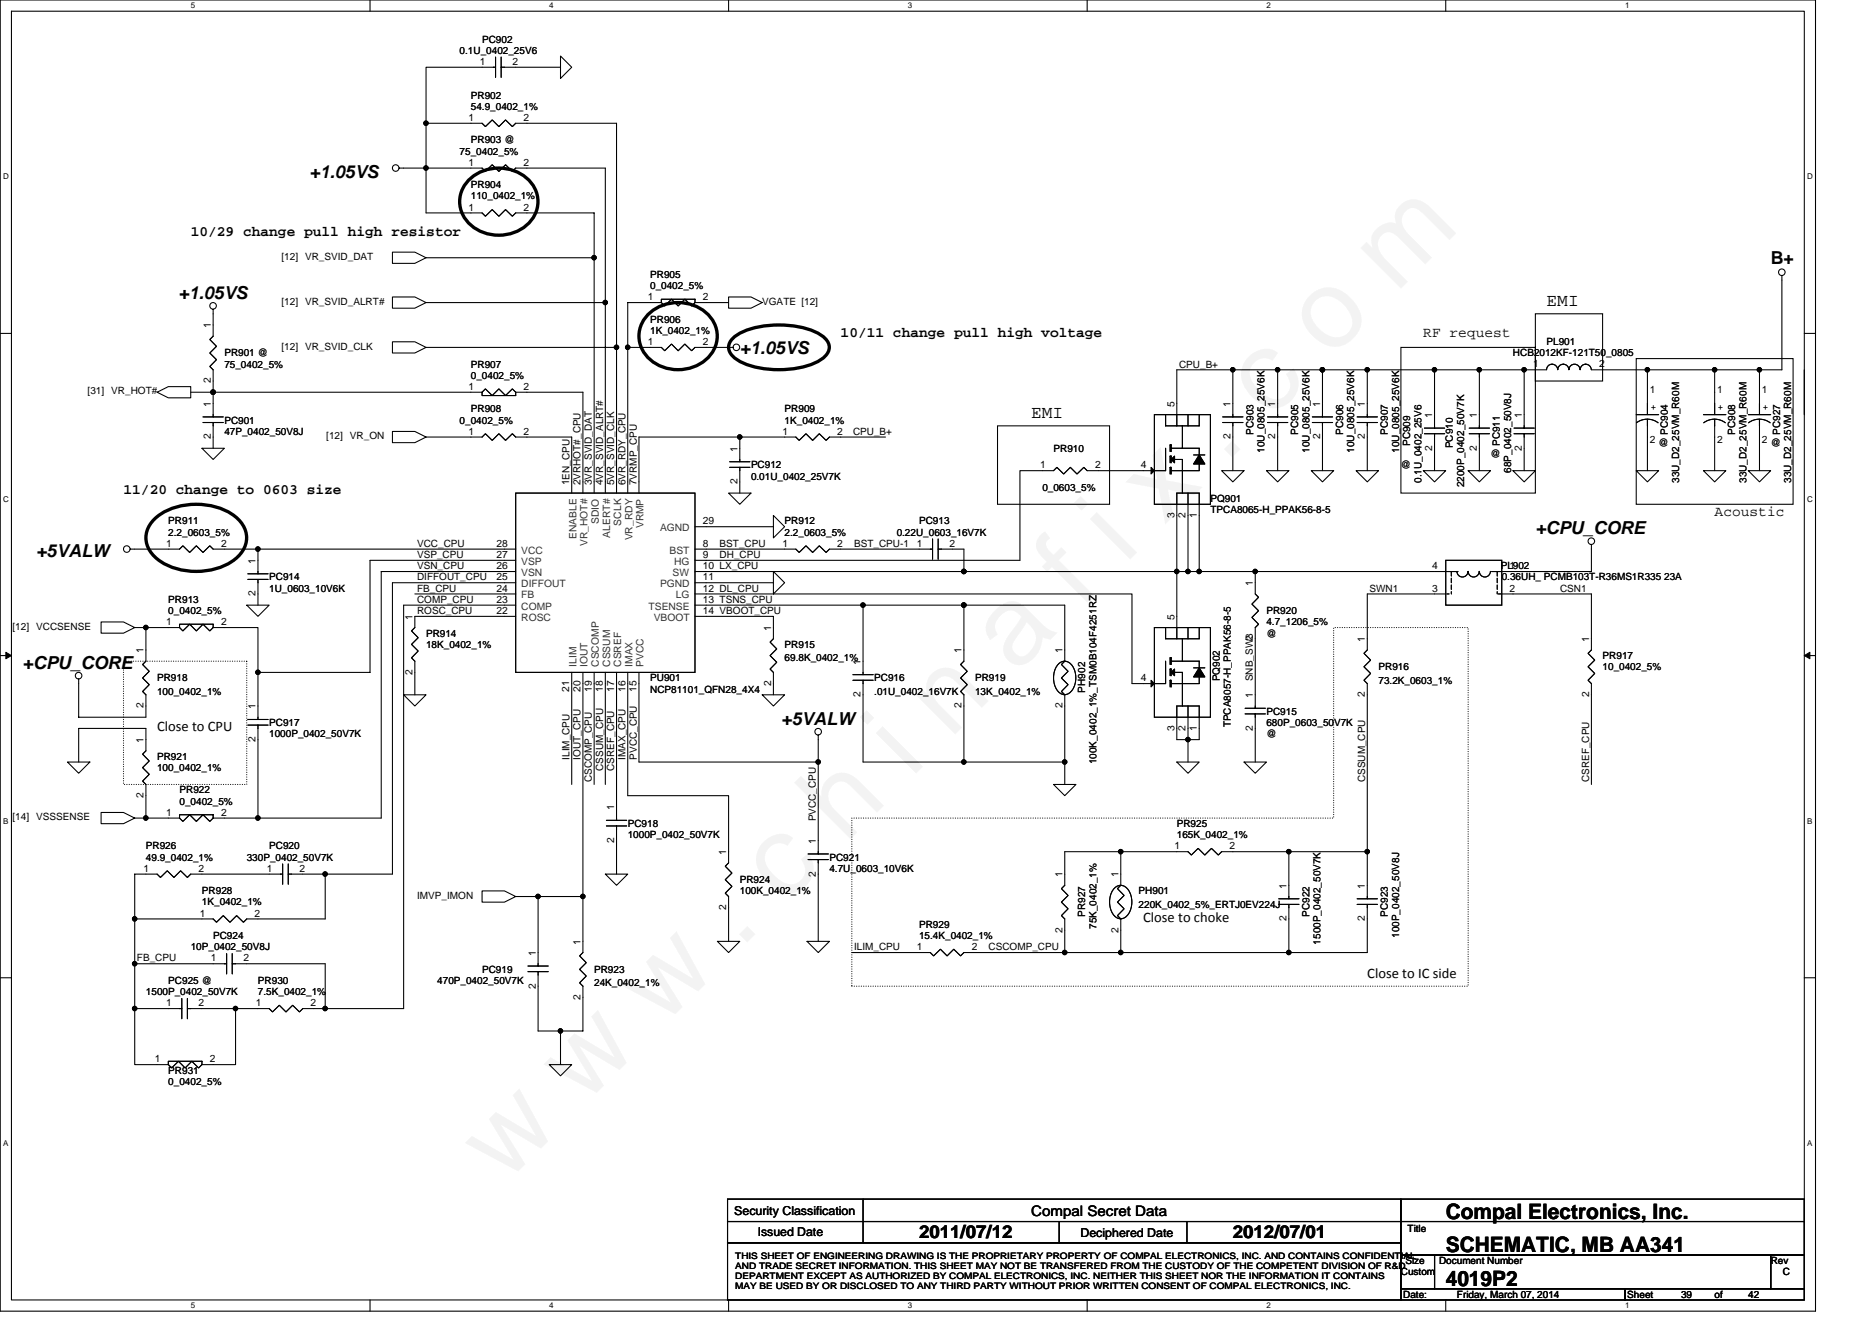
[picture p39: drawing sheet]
<svg xmlns="http://www.w3.org/2000/svg" width="297mm" height="210mm" viewBox="0 0 297 210" stroke-linecap="round" stroke-linejoin="round" font-family="sans-serif">
<defs><g id="words">
<text font-size="17.6" x="80.1" y="188" transform="rotate(-45 80.1 188)">w w w . c h i n a f i x . c o m</text>
<g font-size="3.4">
<text x="229.4" y="193.4">Compal Electronics, Inc.</text>
<text x="229.4" y="198.7">SCHEMATIC, MB AA341</text>
<text x="229.4" y="204">4019P2</text>
</g>
<g font-size="2.8">
<text x="49.1" y="28.2">+1.05VS</text>
<text x="281" y="41.9">B+</text>
<text x="28.3" y="47.4">+1.05VS</text>
<text x="245.4" y="48.5">EMI</text>
<text x="117.4" y="56.1">+1.05VS</text>
<text x="163.6" y="66.3">EMI</text>
<text x="5.7" y="88.3">+5VALW</text>
<text x="243.6" y="84.8">+CPU_CORE</text>
<text x="3.6" y="106.1">+CPU_CORE</text>
<text x="124" y="115">+5VALW</text>
<text x="145.8" y="196.4">2011/07/12</text>
<text x="195.6" y="196.4">2012/07/01</text>
</g>
<g font-size="2.3">
<text x="30.3" y="37.5">10/29 change pull high resistor</text>
<text x="133.4" y="53.5">10/11 change pull high voltage</text>
<text x="225.8" y="53.4">RF request</text>
<text x="19.6" y="78.4">11/20 change to 0603 size</text>
<text x="272.1" y="81.9">Acoustic</text>
<text x="24.9" y="116">Close to CPU</text>
<text x="181.4" y="146.2">Close to choke</text>
<text x="217" y="155.1">Close to IC side</text>
<text x="163.6" y="192.8">Compal Secret Data</text>
</g>
<g font-size="1.9">
<text x="116.5" y="192.7">Security Classification</text>
<text x="120.2" y="196.1">Issued Date</text>
<text x="171.4" y="196.3">Deciphered Date</text>
</g>
<g font-size="1.6">
<text x="72.9" y="8.5">0.1U_0402_25V6</text>
<text x="76.1" y="10.3">1</text>
<text x="76.5" y="6.8">PC902</text>
<text x="81.3" y="10.3">2</text>
<text x="74.7" y="15.6">PR902</text>
<text x="74.7" y="17.4">54.9_0402_1%</text>
<text x="74.4" y="19.2">1</text>
<text x="74.7" y="22.8">PR903 @</text>
<text x="83.1" y="19.2">2</text>
<text x="72.9" y="24.5">75_0402_5%</text>
<text x="74.4" y="26.3">1</text>
<text x="74.7" y="29.9">PR904</text>
<text x="83.1" y="26.3">2</text>
<text x="74.4" y="33.4">1</text>
<text x="74.7" y="31.6">110_0402_1%</text>
<text x="83.1" y="33.4">2</text>
<text x="44.7" y="41.3">[12] VR_SVID_DAT</text>
<text x="102.8" y="47.6">1</text>
<text x="103.2" y="44.1">PR905</text>
<text x="103.2" y="45.9">0_0402_5%</text>
<text x="111.5" y="47.6">2</text>
<text x="33.4" y="52.1" transform="rotate(-90 33.4 52.1)">1</text>
<text x="44.7" y="48.4">[12] VR_SVID_ALRT#</text>
<text x="103.2" y="51.2">PR906</text>
<text x="103.2" y="53">1K_0402_1%</text>
<text x="120.9" y="48.4">VGATE [12]</text>
<text x="35.6" y="56.5">PR901 @</text>
<text x="35.6" y="58.3">75_0402_5%</text>
<text x="44.7" y="55.5">[12] VR_SVID_CLK</text>
<text x="74.7" y="58.3">PR907</text>
<text x="102.8" y="54.7">1</text>
<text x="111.5" y="54.7">2</text>
<text x="187.1" y="58.3">CPU_B+</text>
<text x="240.1" y="56.5">HCB2012KF-121T50_0805</text>
<text x="243.3" y="58.3">1</text>
<text x="245.4" y="54.8">PL901</text>
<text x="253.8" y="58.3">2</text>
<text x="13.9" y="62.6">[31] VR_HOT#</text>
<text x="33.4" y="64.5" transform="rotate(-90 33.4 64.5)">1</text>
<text x="33.4" y="60.8" transform="rotate(-90 33.4 60.8)">2</text>
<text x="74.4" y="61.8">1</text>
<text x="74.7" y="65.4">PR908</text>
<text x="74.7" y="60.1">0_0402_5%</text>
<text x="83.1" y="61.8">2</text>
<text x="124.5" y="65.4">PR909</text>
<text x="186.3" y="64.5" transform="rotate(-90 186.3 64.5)">5</text>
<text x="195.2" y="64.5" transform="rotate(-90 195.2 64.5)">1</text>
<text x="202.3" y="64.5" transform="rotate(-90 202.3 64.5)">1</text>
<text x="209.5" y="64.5" transform="rotate(-90 209.5 64.5)">1</text>
<text x="216.6" y="64.5" transform="rotate(-90 216.6 64.5)">1</text>
<text x="261.8" y="62.4">1</text>
<text x="261.9" y="65.1">+</text>
<text x="272.5" y="62.4">1</text>
<text x="272.6" y="65.1">+</text>
<text x="279.6" y="62.4">1</text>
<text x="279.7" y="65.1">+</text>
<text x="33.4" y="69.7" transform="rotate(-90 33.4 69.7)">2</text>
<text x="35.6" y="67.2">PC901</text>
<text x="35.6" y="69">47P_0402_50V8J</text>
<text x="51.8" y="69.7">[12] VR_ON</text>
<text x="72.9" y="67.2">0_0402_5%</text>
<text x="74.4" y="69">1</text>
<text x="83.1" y="69">2</text>
<text x="117" y="71.6" transform="rotate(-90 117 71.6)">1</text>
<text x="124.1" y="69">1</text>
<text x="124.5" y="67.2">1K_0402_1%</text>
<text x="132.9" y="69">2</text>
<text x="135.4" y="69">CPU_B+</text>
<text x="167.2" y="71.6">PR910</text>
<text x="195.2" y="69.7" transform="rotate(-90 195.2 69.7)">2</text>
<text x="198.9" y="69" transform="rotate(-90 198.9 69)">PC903</text>
<text x="200.7" y="71.8" transform="rotate(-90 200.7 71.8)">10U_0805_25V6K</text>
<text x="202.3" y="69.7" transform="rotate(-90 202.3 69.7)">2</text>
<text x="206" y="69" transform="rotate(-90 206 69)">PC905</text>
<text x="207.8" y="71.8" transform="rotate(-90 207.8 71.8)">10U_0805_25V6K</text>
<text x="209.5" y="69.7" transform="rotate(-90 209.5 69.7)">2</text>
<text x="213.1" y="69" transform="rotate(-90 213.1 69)">PC906</text>
<text x="214.9" y="71.8" transform="rotate(-90 214.9 71.8)">10U_0805_25V6K</text>
<text x="216.6" y="69.7" transform="rotate(-90 216.6 69.7)">2</text>
<text x="220.2" y="69" transform="rotate(-90 220.2 69)">PC907</text>
<text x="222" y="71.8" transform="rotate(-90 222 71.8)">10U_0805_25V6K</text>
<text x="223.8" y="70.8" transform="rotate(-90 223.8 70.8)">PC909</text>
<text x="227.2" y="71.5" transform="rotate(-90 227.2 71.5)">2</text>
<text x="227.2" y="66.3" transform="rotate(-90 227.2 66.3)">1</text>
<text x="230.5" y="71.1" transform="rotate(-90 230.5 71.1)">PC910</text>
<text x="234.4" y="71.5" transform="rotate(-90 234.4 71.5)">2</text>
<text x="234.4" y="66.3" transform="rotate(-90 234.4 66.3)">1</text>
<text x="238" y="70.8" transform="rotate(-90 238 70.8)">PC911</text>
<text x="241.5" y="71.5" transform="rotate(-90 241.5 71.5)">2</text>
<text x="241.5" y="66.3" transform="rotate(-90 241.5 66.3)">1</text>
<text x="261.8" y="70.3">2</text>
<text x="263.2" y="70.8">@</text>
<text x="264.7" y="69" transform="rotate(-90 264.7 69)">PC904</text>
<text x="272.5" y="70.3">2</text>
<text x="275.3" y="69" transform="rotate(-90 275.3 69)">PC908</text>
<text x="279.6" y="70.3">2</text>
<text x="281" y="70.8">@</text>
<text x="282.4" y="69" transform="rotate(-90 282.4 69)">PC927</text>
<text x="90.3" y="77" transform="rotate(-90 90.3 77)">1EN_CPU</text>
<text x="92.1" y="77" transform="rotate(-90 92.1 77)">2VRHOT#_CPU</text>
<text x="93.9" y="77" transform="rotate(-90 93.9 77)">3VR_SVID_DAT</text>
<text x="95.7" y="77" transform="rotate(-90 95.7 77)">4VR_SVID_ALRT#</text>
<text x="97.4" y="77" transform="rotate(-90 97.4 77)">5VR_SVID_CLK</text>
<text x="99.2" y="77" transform="rotate(-90 99.2 77)">6VR_RDY_CPU</text>
<text x="101" y="77" transform="rotate(-90 101 77)">7VRMP_CPU</text>
<text x="117" y="76.8" transform="rotate(-90 117 76.8)">2</text>
<text x="119.2" y="74.3">PC912</text>
<text x="119.2" y="76.1">0.01U_0402_25V7K</text>
<text x="165" y="74.3">1</text>
<text x="165.4" y="77.9">0_0603_5%</text>
<text x="173.8" y="74.3">2</text>
<text x="181" y="74.3">4</text>
<text x="222.3" y="74.3">@</text>
<text x="225.5" y="76.6" transform="rotate(-90 225.5 76.6)">0.1U_0402_25V6</text>
<text x="232.3" y="77.3" transform="rotate(-90 232.3 77.3)">2200P_0402_50V7K</text>
<text x="236.5" y="72.5">@</text>
<text x="239.8" y="75" transform="rotate(-90 239.8 75)">68P_0402_50V8J</text>
<text x="266.4" y="76.6" transform="rotate(-90 266.4 76.6)">33U_D2_25VM_R60M</text>
<text x="277.1" y="76.6" transform="rotate(-90 277.1 76.6)">33U_D2_25VM_R60M</text>
<text x="284.2" y="76.6" transform="rotate(-90 284.2 76.6)">33U_D2_25VM_R60M</text>
<text x="26.7" y="83.2">PR911</text>
<text x="111.5" y="83.2">29</text>
<text x="124.5" y="83.2">PR912</text>
<text x="145.8" y="83.2">PC913</text>
<text x="186.3" y="82.2" transform="rotate(-90 186.3 82.2)">3</text>
<text x="188.1" y="82.2" transform="rotate(-90 188.1 82.2)">2</text>
<text x="189.9" y="82.2" transform="rotate(-90 189.9 82.2)">1</text>
<text x="192.1" y="79.7">PQ901</text>
<text x="192.1" y="81.4">TPCA8065-H_PPAK56-8-5</text>
<text x="26.3" y="86.7">1</text>
<text x="26.7" y="85">2.2_0603_5%</text>
<text x="35.1" y="86.7">2</text>
<text x="40.6" y="89.4" transform="rotate(-90 40.6 89.4)">1</text>
<text x="66.2" y="88.5">VSP_CPU</text>
<text x="66.2" y="86.8">VCC_CPU</text>
<text x="78.8" y="88.5">27</text>
<text x="78.8" y="86.7">28</text>
<text x="111.5" y="88.5">9</text>
<text x="111.5" y="86.7">8</text>
<text x="114.2" y="88.5">DH_CPU</text>
<text x="114.2" y="86.8">BST_CPU</text>
<text x="124.1" y="86.7">1</text>
<text x="124.5" y="85">2.2_0603_5%</text>
<text x="132.9" y="86.7">2</text>
<text x="135.5" y="86.8">BST_CPU-1</text>
<text x="142.3" y="85">0.22U_0603_16V7K</text>
<text x="145.5" y="86.7">1</text>
<text x="150.6" y="86.7">2</text>
<text x="26.7" y="95.7">PR913</text>
<text x="40.6" y="94.6" transform="rotate(-90 40.6 94.6)">2</text>
<text x="42.7" y="92.1">PC914</text>
<text x="42.7" y="93.9">1U_0603_10V6K</text>
<text x="66.2" y="90.3">VSN_CPU</text>
<text x="66.2" y="95.7">COMP_CPU</text>
<text x="66.2" y="93.9">FB_CPU</text>
<text x="66.2" y="92.1">DIFFOUT_CPU</text>
<text x="78.8" y="92.1">25</text>
<text x="78.8" y="95.6">23</text>
<text x="78.8" y="90.3">26</text>
<text x="78.8" y="93.9">24</text>
<text x="111.5" y="90.3">10 LX_CPU</text>
<text x="111.5" y="95.6">13 TSNS_CPU</text>
<text x="111.5" y="93.9">12 DL_CPU</text>
<text x="111.5" y="92.1">11</text>
<text x="198.8" y="93" transform="rotate(-90 198.8 93)">1</text>
<text x="217.3" y="93.9">SWN1</text>
<text x="227.3" y="93.9">3</text>
<text x="227.3" y="90.3">4</text>
<text x="238.1" y="90.3">PL902</text>
<text x="238.3" y="92.1">0.36UH_ PCMB103T-R36MS1R335 23A</text>
<text x="239.5" y="90.3">1</text>
<text x="239.5" y="93.9">2</text>
<text x="247.5" y="93.9">CSN1</text>
<text x="2" y="99.9">[12] VCCSENSE</text>
<text x="26.3" y="99.2">1</text>
<text x="26.7" y="97.4">0_0402_5%</text>
<text x="35.1" y="99.2">2</text>
<text x="65.4" y="98.3" transform="rotate(-90 65.4 98.3)">1</text>
<text x="66.2" y="97.4">ROSC_CPU</text>
<text x="67.6" y="101">PR914</text>
<text x="78.8" y="97.4">22</text>
<text x="111.5" y="97.4">14 VBOOT_CPU</text>
<text x="122.3" y="100.1" transform="rotate(-90 122.3 100.1)">1</text>
<text x="186.3" y="98.3" transform="rotate(-90 186.3 98.3)">5</text>
<text x="198.8" y="101.7" transform="rotate(-90 198.8 101.7)">2</text>
<text x="201" y="97.4">PR920</text>
<text x="201" y="99.2">4.7_1206_5%</text>
<text x="201" y="101">@</text>
<text x="216.6" y="101.9" transform="rotate(-90 216.6 101.9)">1</text>
<text x="252.1" y="101.9" transform="rotate(-90 252.1 101.9)">1</text>
<text x="22.8" y="103.7" transform="rotate(-90 22.8 103.7)">1</text>
<text x="65.4" y="107.1" transform="rotate(-90 65.4 107.1)">2</text>
<text x="67.6" y="102.8">18K_0402_1%</text>
<text x="124.5" y="102.8">PR915</text>
<text x="124.5" y="104.9">69.8K_0402_1%</text>
<text x="136.6" y="105.4" transform="rotate(-90 136.6 105.4)">1</text>
<text x="152.6" y="103.7" transform="rotate(-90 152.6 103.7)">1</text>
<text x="168.6" y="103.7" transform="rotate(-90 168.6 103.7)">1</text>
<text x="218.7" y="106.3">PR916</text>
<text x="254.3" y="104.5">PR917</text>
<text x="254.3" y="106.3">10_0402_5%</text>
<text x="22.8" y="112.4" transform="rotate(-90 22.8 112.4)">2</text>
<text x="24.9" y="108.1">PR918</text>
<text x="24.9" y="110.2">100_0402_1%</text>
<text x="40.6" y="112.5" transform="rotate(-90 40.6 112.5)">1</text>
<text x="90.3" y="109.7" transform="rotate(-90 90.3 109.7)">21</text>
<text x="92.1" y="109.7" transform="rotate(-90 92.1 109.7)">20</text>
<text x="93.9" y="109.7" transform="rotate(-90 93.9 109.7)">19</text>
<text x="95.7" y="109.7" transform="rotate(-90 95.7 109.7)">18</text>
<text x="97.4" y="109.7" transform="rotate(-90 97.4 109.7)">17</text>
<text x="99.2" y="109.7" transform="rotate(-90 99.2 109.7)">16</text>
<text x="101" y="109.7" transform="rotate(-90 101 109.7)">15</text>
<text x="103.2" y="108.1">PU901</text>
<text x="103.2" y="109.9">NCP81101_QFN28_4X4</text>
<text x="122.3" y="108.8" transform="rotate(-90 122.3 108.8)">2</text>
<text x="136.6" y="110.6" transform="rotate(-90 136.6 110.6)">2</text>
<text x="138.7" y="108.1">PC916</text>
<text x="138.7" y="110.2">.01U_0402_16V7K</text>
<text x="152.6" y="112.4" transform="rotate(-90 152.6 112.4)">2</text>
<text x="154.7" y="108.1">PR919</text>
<text x="154.7" y="110.2">13K_0402_1%</text>
<text x="168.6" y="112.4" transform="rotate(-90 168.6 112.4)">2</text>
<text x="172.2" y="109.9" transform="rotate(-90 172.2 109.9)">PH902</text>
<text x="181" y="108.1">4</text>
<text x="193.5" y="108.1" transform="rotate(-90 193.5 108.1)">PQ902</text>
<text x="198.8" y="110.8" transform="rotate(-90 198.8 110.8)">1</text>
<text x="198.8" y="108.1" transform="rotate(-90 198.8 108.1)">SNB_SW3</text>
<text x="201" y="113.4">PC915</text>
<text x="216.6" y="110.6" transform="rotate(-90 216.6 110.6)">2</text>
<text x="218.7" y="108.5">73.2K_0603_1%</text>
<text x="252.1" y="110.6" transform="rotate(-90 252.1 110.6)">2</text>
<text x="22.8" y="117.9" transform="rotate(-90 22.8 117.9)">1</text>
<text x="40.6" y="117.7" transform="rotate(-90 40.6 117.7)">2</text>
<text x="42.7" y="115.2">PC917</text>
<text x="42.7" y="117">1000P_0402_50V7K</text>
<text x="186.3" y="116" transform="rotate(-90 186.3 116)">3</text>
<text x="188.1" y="116" transform="rotate(-90 188.1 116)">2</text>
<text x="189.9" y="116" transform="rotate(-90 189.9 116)">1</text>
<text x="195.3" y="115.4" transform="rotate(-90 195.3 115.4)">TPCA8057-H_PPAK56-8-5</text>
<text x="198.8" y="116" transform="rotate(-90 198.8 116)">2</text>
<text x="201" y="115.2">680P_0603_50V7K</text>
<text x="201" y="117">@</text>
<text x="24.9" y="120.5">PR921</text>
<text x="24.9" y="122.3">100_0402_1%</text>
<text x="28.5" y="125.9">PR922</text>
<text x="90.4" y="120.5" transform="rotate(-90 90.4 120.5)">ILIM_CPU</text>
<text x="92.1" y="120.5" transform="rotate(-90 92.1 120.5)">IOUT_CPU</text>
<text x="93.9" y="124.1" transform="rotate(-90 93.9 124.1)">CSCOMP_CPU</text>
<text x="95.7" y="122.3" transform="rotate(-90 95.7 122.3)">CSSUM_CPU</text>
<text x="97.5" y="122.3" transform="rotate(-90 97.5 122.3)">CSREF_CPU</text>
<text x="99.2" y="120.5" transform="rotate(-90 99.2 120.5)">IMAX_CPU</text>
<text x="101" y="120.5" transform="rotate(-90 101 120.5)">PVCC_CPU</text>
<text x="174" y="121.3" transform="rotate(-90 174 121.3)">100K_0402_1%_TSM0B104F4251RZ</text>
<text x="216.6" y="124.1" transform="rotate(-90 216.6 124.1)">CSSUM_CPU</text>
<text x="252.2" y="124.1" transform="rotate(-90 252.2 124.1)">CSREF_CPU</text>
<text x="2" y="130.2">[14] VSSSENSE</text>
<text x="22.8" y="126.6" transform="rotate(-90 22.8 126.6)">2</text>
<text x="26.3" y="129.4">1</text>
<text x="28.5" y="127.7">0_0402_5%</text>
<text x="35.1" y="129.4">2</text>
<text x="97.4" y="128.5" transform="rotate(-90 97.4 128.5)">1</text>
<text x="99.6" y="131.2">PC918</text>
<text x="129.5" y="130.3" transform="rotate(-90 129.5 130.3)">PVCC_CPU</text>
<text x="186.7" y="131.2">PR925</text>
<text x="23.2" y="134.8">PR926</text>
<text x="23.2" y="136.5">49.9_0402_1%</text>
<text x="39.2" y="136.5">330P_0402_50V7K</text>
<text x="42.7" y="134.8">PC920</text>
<text x="97.4" y="133.7" transform="rotate(-90 97.4 133.7)">2</text>
<text x="99.6" y="133">1000P_0402_50V7K</text>
<text x="115.2" y="135.7" transform="rotate(-90 115.2 135.7)">1</text>
<text x="129.5" y="133.9" transform="rotate(-90 129.5 133.9)">1</text>
<text x="131.6" y="136.5">PC921</text>
<text x="186.4" y="134.7">1</text>
<text x="186.7" y="133">165K_0402_1%</text>
<text x="195.1" y="134.7">2</text>
<text x="22.8" y="138.3">1</text>
<text x="31.5" y="138.3">2</text>
<text x="32" y="141.9">PR928</text>
<text x="32" y="143.7">1K_0402_1%</text>
<text x="42.4" y="138.3">1</text>
<text x="47.5" y="138.3">2</text>
<text x="66.2" y="142.6">IMVP_IMON</text>
<text x="117.4" y="140.1">PR924</text>
<text x="117.4" y="141.9">100K_0402_1%</text>
<text x="129.5" y="139.1" transform="rotate(-90 129.5 139.1)">2</text>
<text x="131.6" y="138.3">4.7U_0603_10V6K</text>
<text x="168.6" y="139.2" transform="rotate(-90 168.6 139.2)">1</text>
<text x="177.5" y="139.2" transform="rotate(-90 177.5 139.2)">1</text>
<text x="180.7" y="141.9">PH901</text>
<text x="204.1" y="141" transform="rotate(-90 204.1 141)">1</text>
<text x="216.6" y="141" transform="rotate(-90 216.6 141)">1</text>
<text x="31.7" y="145.4">1</text>
<text x="33.8" y="149">PC924</text>
<text x="40.4" y="145.4">2</text>
<text x="92.1" y="149.9" transform="rotate(-90 92.1 149.9)">1</text>
<text x="115.2" y="144.4" transform="rotate(-90 115.2 144.4)">2</text>
<text x="145.8" y="147.2">PR929</text>
<text x="145.8" y="149">15.4K_0402_1%</text>
<text x="168.6" y="148" transform="rotate(-90 168.6 148)">2</text>
<text x="172.2" y="145.4" transform="rotate(-90 172.2 145.4)">PR927</text>
<text x="174" y="147.4" transform="rotate(-90 174 147.4)">75K_0402_1%</text>
<text x="177.5" y="148" transform="rotate(-90 177.5 148)">2</text>
<text x="180.7" y="144">220K_0402_5%_ERTJ0EV224J</text>
<text x="204.1" y="146.2" transform="rotate(-90 204.1 146.2)">2</text>
<text x="207.8" y="145.4" transform="rotate(-90 207.8 145.4)">PC922</text>
<text x="209.5" y="149.9" transform="rotate(-90 209.5 149.9)">1500P_0402_50V7K</text>
<text x="216.6" y="146.2" transform="rotate(-90 216.6 146.2)">2</text>
<text x="220.2" y="145.4" transform="rotate(-90 220.2 145.4)">PC923</text>
<text x="222" y="148.8" transform="rotate(-90 222 148.8)">100P_0402_50V8J</text>
<text x="21.7" y="152.5">FB_CPU</text>
<text x="30.3" y="150.8">10P_0402_50V8J</text>
<text x="33.5" y="152.5">1</text>
<text x="38.6" y="152.5">2</text>
<text x="76.5" y="154.3">PC919</text>
<text x="85" y="151.7" transform="rotate(-90 85 151.7)">1</text>
<text x="94.3" y="154.3">PR923</text>
<text x="135.5" y="150.8">ILIM_CPU</text>
<text x="145.5" y="150.7">1</text>
<text x="154.2" y="150.7">2</text>
<text x="156.9" y="150.8">CSCOMP_CPU</text>
<text x="23.2" y="157.9">1500P_0402_50V7K</text>
<text x="26.3" y="159.6">1</text>
<text x="26.7" y="156.1">PC925 @</text>
<text x="31.5" y="159.6">2</text>
<text x="40.6" y="159.6">1</text>
<text x="40.9" y="156.1">PR930</text>
<text x="40.9" y="157.9">7.5K_0402_1%</text>
<text x="49.3" y="159.6">2</text>
<text x="69.4" y="156.1">470P_0402_50V7K</text>
<text x="85" y="156.8" transform="rotate(-90 85 156.8)">2</text>
<text x="92.1" y="158.6" transform="rotate(-90 92.1 158.6)">2</text>
<text x="94.3" y="156.5">24K_0402_1%</text>
<text x="24.6" y="168.5">1</text>
<text x="26.7" y="170.3">PR931</text>
<text x="26.7" y="172.1">0_0402_5%</text>
<text x="33.3" y="168.5">2</text>
<text x="223.3" y="195.4">Title</text>
<text x="222.3" y="202.3">Custom</text>
<text x="223" y="200.6">Size</text>
<text x="228.3" y="200.6">Document Number</text>
<text x="281" y="200.6">Rev</text>
<text x="282.9" y="202.3">C</text>
<text x="222.6" y="205.9">Date:</text>
<text x="231.2" y="205.9">Friday, March 07, 2014</text>
<text x="258.2" y="205.9">Sheet</text>
<text x="266.7" y="205.9">39</text>
<text x="272.1" y="205.9">of</text>
<text x="277.4" y="205.9">42</text>
</g>
<g font-size="1.6" fill="#333">
<text x="95" y="83.1" transform="rotate(-90 95 83.1)">SDIO</text>
<text x="98.6" y="83.4" transform="rotate(-90 98.6 83.4)">SCLK</text>
<text x="102.1" y="83.8" transform="rotate(-90 102.1 83.8)">VRMP</text>
<text x="82.7" y="89.6">VSP</text>
<text x="82.7" y="87.8">VCC</text>
<text x="91.5" y="85.5" transform="rotate(-90 91.5 85.5)">ENABLE</text>
<text x="93.2" y="86.7" transform="rotate(-90 93.2 86.7)">VR_HOT#</text>
<text x="96.8" y="85.3" transform="rotate(-90 96.8 85.3)">ALERT#</text>
<text x="100.3" y="85.7" transform="rotate(-90 100.3 85.7)">VR_RDY</text>
<text x="104.7" y="84.3">AGND</text>
<text x="106.2" y="87.8">BST</text>
<text x="107" y="89.6">HG</text>
<text x="82.7" y="93.2">DIFFOUT</text>
<text x="82.7" y="91.4">VSN</text>
<text x="82.7" y="95">FB</text>
<text x="104.7" y="93.2">PGND</text>
<text x="106.7" y="91.4">SW</text>
<text x="107.2" y="95">LG</text>
<text x="82.7" y="98.5">ROSC</text>
<text x="82.7" y="96.7">COMP</text>
<text x="102.9" y="96.7">TSENSE</text>
<text x="103.7" y="98.5">VBOOT</text>
<text x="91.5" y="105.8" transform="rotate(-90 91.5 105.8)">ILIM</text>
<text x="93.2" y="105.8" transform="rotate(-90 93.2 105.8)">IOUT</text>
<text x="95" y="105.8" transform="rotate(-90 95 105.8)">CSCOMP</text>
<text x="96.8" y="105.8" transform="rotate(-90 96.8 105.8)">CSSUM</text>
<text x="98.6" y="105.8" transform="rotate(-90 98.6 105.8)">CSREF</text>
<text x="100.3" y="105.8" transform="rotate(-90 100.3 105.8)">IMAX</text>
<text x="102.1" y="105.8" transform="rotate(-90 102.1 105.8)">PVCC</text>
</g>
<g font-size="1.4">
<text x="116.7" y="199.7">THIS SHEET OF ENGINEERING DRAWING IS THE PROPRIETARY PROPERTY OF COMPAL ELECTRONICS, INC. AND CONTAINS CONFIDENTIAL</text>
<text x="116.7" y="201.3">AND TRADE SECRET INFORMATION. THIS SHEET MAY NOT BE TRANSFERED FROM THE CUSTODY OF THE COMPETENT DIVISION OF R&amp;D</text>
<text x="116.7" y="202.9">DEPARTMENT EXCEPT AS AUTHORIZED BY COMPAL ELECTRONICS, INC. NEITHER THIS SHEET NOR THE INFORMATION IT CONTAINS</text>
<text x="116.7" y="204.6">MAY BE USED BY OR DISCLOSED TO ANY THIRD PARTY WITHOUT PRIOR WRITTEN CONSENT OF COMPAL ELECTRONICS, INC.</text>
</g>
<g font-size="1.3">
<text x="30.3" y="1.3">5</text>
<text x="87.2" y="1.3">4</text>
<text x="144.1" y="1.3">3</text>
<text x="201" y="1.3">2</text>
<text x="257.8" y="1.3">1</text>
<text x=".5" y="28.5">D</text>
<text x="286.7" y="28.5">D</text>
<text x=".5" y="79.6">C</text>
<text x="286.7" y="79.6">C</text>
<text x=".5" y="130.7">B</text>
<text x="286.7" y="130.7">B</text>
<text x=".5" y="181.8">A</text>
<text x="286.7" y="181.8">A</text>
<text x="30.3" y="207.6">5</text>
<text x="87.2" y="207.6">4</text>
<text x="144.1" y="207.6">3</text>
<text x="201" y="207.6">2</text>
<text x="257.8" y="207.6">1</text>
</g>
</g></defs>
<path d="M0 0h288.1v208h-288.1zM1.8 1.8h284.5v204.4h-284.5z" fill="none" stroke="#000" stroke-width=".17"/>
<g fill="#fff">
<path d="M30.3 .2h.7v1.4h-.7z"/>
<path d="M30.3 206.4h.7v1.5h-.7z"/>
</g>
<path d="M58.7 0v1.8M58.7 206.2v1.8" fill="none" stroke="#000" stroke-width=".17"/>
<g fill="#fff">
<path d="M87.2 .2h.7v1.4h-.7z"/>
<path d="M87.2 206.4h.7v1.5h-.7z"/>
</g>
<path d="M115.6 0v1.8M115.6 206.2v1.8" fill="none" stroke="#000" stroke-width=".17"/>
<g fill="#fff">
<path d="M144.1 .2h.7v1.4h-.7z"/>
<path d="M144.1 206.4h.7v1.5h-.7z"/>
</g>
<path d="M172.5 0v1.8M172.5 206.2v1.8" fill="none" stroke="#000" stroke-width=".17"/>
<g fill="#fff">
<path d="M201 .2h.7v1.4h-.7z"/>
<path d="M201 206.4h.7v1.5h-.7z"/>
</g>
<path d="M229.4 0v1.8M229.4 206.2v1.8" fill="none" stroke="#000" stroke-width=".17"/>
<g fill="#fff">
<path d="M257.8 .2h.7v1.4h-.7z"/>
<path d="M257.8 206.4h.7v1.5h-.7z"/>
<path d="M.5 27.3h.9v1.4h-.9z"/>
<path d="M286.7 27.3h1v1.4h-1z"/>
<path d="M.5 78.4h.9v1.5h-.9z"/>
<path d="M286.7 78.4h1v1.5h-1z"/>
</g>
<path d="M0 52.9h1.8M286.3 52.9h1.8" fill="none" stroke="#000" stroke-width=".17"/>
<g fill="#fff">
<path d="M.5 129.6h.8v1.4h-.8z"/>
<path d="M286.7 129.6h.9v1.4h-.9z"/>
</g>
<path d="M0 104h1.8M286.3 104h1.8" fill="none" stroke="#000" stroke-width=".17"/>
<path d="M.9 103.5l.9 .5-.9 .5zM286.3 104l.9-.5v1z" fill="#000" stroke="#000" stroke-width=".16"/>
<g fill="#fff">
<path d="M.5 180.7h.8v1.4h-.8z"/>
<path d="M286.7 180.7h.9v1.4h-.9z"/>
</g>
<g fill="none" stroke="#000" stroke-width=".17">
<path d="M67.6 19.6v14.2h7.1M67.6 19.6h8.9l.5 .5 1.1-1.1 1.1 1.1 1-1.1 1.1 1.1 .5-.5h16v35.5h-30.2M78.6 10.7h-11v8.9M78.6 9.1v3.2M79.5 9.1v3.2M88.9 8.9l1.8 1.8-1.8 1.7zM88.9 10.7h-9.4M63.3 26.7h11.4M83.6 26.7h12.5v49.8M83.6 33.8h10.7v42.7M33.8 49.1v4.2l-.5 .6 1.1 1-1.1 1.1 1.1 1.1-1.1 1 .5 .6v7.4M62.3 54.2h3.5l1.8 .9-1.8 .9h-3.5z"/>
<path d="M62.3 40h3.5l1.8 .9-1.8 .9h-3.5zM62.3 47.1h3.5l1.8 .9-1.8 .9h-3.5zM67.6 48h28.5M67.6 40.9h26.7M99.6 55.1h3.6M103.2 48h-3.6v28.5M112.1 55.1h3.5M112.1 48h3.5M186.7 58.7v5.3M222.3 55.1h21.3v23.1h-21.3zM227.6 58.7v7.1M234.7 58.7v7.1"/>
<path d="M241.8 58.7v9.2M243.6 49.8h10.7v10.7h-10.7zM248.9 58.7a.89 .89 0 0 0-.9-.9 .89 .89 0 0 0-.8 .9 .88 .88 0 0 0-.9-.9 .88 .88 0 0 0-.9 .9h-28.4v5.3M249 58.7a.88 .88 0 0 1 .8-.9 .88 .88 0 0 1 .9 .9M250.7 58.7a.88 .88 0 0 1 .9-.9 .88 .88 0 0 1 .9 .9M252.5 58.7h8.9M259.6 56.9h24.9v23.1h-24.9zM261.4 58.7h10.7v7.1M261.4 58.7v7.1M272.1 58.7h7.1v7.1M282.7 43.7v15h-3.5M286.3 58.7v7.1"/>
<path d="M24.9 62.2l1.8-.9h3.6v1.8h-3.6zM30.3 62.2h44.4M32 71.1h3.6l-1.8 1.8zM32.2 67h3.2M32.2 66.1h3.2M33.8 67v4.1M62.3 68.5h3.5l1.8 .8-1.8 .9h-3.5zM81.8 78.2h28.5v28.5h-28.5zM83.6 69.3h7.1M92.5 62.2v14.3M115.6 78.2h3.6l-1.8 1.8zM124.5 69.3h-7.1v1.8"/>
<path d="M158.3 67.6h17.8v12.4h-17.8zM165.4 74.7h-3.6v14.2h-49.7M174.3 74.7h7.1M193.8 74.7h3.6l-1.8 1.8zM201 74.7h3.5l-1.8 1.8zM202.7 64v-5.3h7.1v5.3M202.7 69.3v5.4M208.1 74.7h3.5l-1.8 1.8zM209.8 69.3v5.4M215.2 74.7h3.5l-1.7 1.8zM217 69.3v5.4M225.8 74.7h3.6l-1.8 1.8z"/>
<path d="M227.6 71.1v3.6M233 74.7h3.5l-1.8 1.8zM234.7 71.1v3.6M240.1 74.7h3.5l-1.8 1.8zM240.2 68.8h3.3M240.2 67.9h3.3M241.8 68.8v5.9M259.6 65.8h3.6M259.6 74.7h3.6l-1.8 1.8zM259.7 67.1a2.86 2.86 0 0 1 3.4 0M261.4 66.5v8.2M270.3 65.8h3.6"/>
<path d="M270.3 74.7h3.6l-1.8 1.8zM270.3 67.1a2.86 2.86 0 0 1 3.5 0M272.1 66.5v8.2M277.4 74.7h3.6l-1.8 1.8zM277.4 65.8h3.6M277.4 67.1a2.86 2.86 0 0 1 3.5 0M279.2 66.5v8.2M16 98.7h3.6l1.8 .9-1.8 .9h-3.6zM20.7 87.1h7.8l.5-.5 1.1 1.1 1.1-1.1 1 1.1 1.1-1.1 .5 .5h46.2M21.4 99.6h7.1M23.2 99.6v5.3l-.6 .5 1.1 1.1-1.1 1.1 1.1 1-1.1 1.1 .6 .5v3.6h-10.7v-6.1M28.5 99.6l.5 .5 1.1-1.1 1.1 1.1 1-1.1 1.1 1.1 .5-.5"/>
<path d="M28.5 99.6v-.6h5.3v.6M33.8 99.6h7.1v7.1M39.2 96h3.5l-1.8 1.8zM39.3 91.9h3.2M39.3 91h3.2M40.9 87.1v3.9M40.9 91.9v4.1M65.8 94.2h14.2M80 96h-16v64h-16l-.5 .5-1.1-1-1 1-1.1-1-1.1 1-.5-.5h-13M80 97.8h-14.2v1.8l-.5 .5 1.1 1.1-1.1 1 1.1 1.1-1.1 1.1 .5 .5v5.3M80 90.7h-19.5v39.1h-26.7M80 88.9h-21.3v17.8h-17.8"/>
<path d="M80 92.5h-17.7v46.2h-16.6M112.1 83.6h10.6M112.1 90.7h74.6M112.1 92.5h10.6M112.1 96h24.8v8.9M112.1 94.2h67.5v14.3h1.8M122.7 90.7l1.8 1.8-1.8 1.7zM122.7 81.8l1.8 1.8-1.8 1.7zM151.2 87.1h1.7M186.7 81.8v16M188.5 81.8v8.9h10.7v1.8M199.2 90.7h28.4"/>
<path d="M227.6 94.2h-10.6v7.1M229.4 88.9h8.9v7.1h-8.9zM229.4 90.7h1.9M229.6 94.2h.3M230.3 90.7v.7M230.3 91.7v.8M230.3 92.8v.7M230.3 93.9v.3M231.2 90.7a.88 .88 0 0 0 .9 .8 .88 .88 0 0 0 .8-.8M233 90.7a.88 .88 0 0 0 .8 .8 .88 .88 0 0 0 .9-.8 .89 .89 0 0 0 .9 .8 .89 .89 0 0 0 .9-.8M237.6 90.7v.7M237.6 91.7v.8"/>
<path d="M237.6 92.8v.7M237.6 93.9v.3M237.8 94.2h.3M238.3 94.2h14.2v8.9l-.5 .6 1 1-1 1.1 1 1-1 1.1 .5 .6v16M252.5 86.4v4.3h-15.8M39.3 115h3.2M39.3 114.2h3.2M40.9 106.7v7.5M40.9 115v14.8M64 110.2h3.6l-1.8 1.8zM92.5 108.5v40.9M120.9 110.2h3.6l-1.8 1.8z"/>
<path d="M129.8 117.3v3.6h-28.4M136.9 110.2v10.7h32M152.9 103.1v-7.1h16v7.1M152.9 112v8.9M168.9 112v12.5M188.5 115.6v5.3M190.3 115.6v1.7h-3.6v-1.7M199.2 115.6v5.3M217 110.2v30.3M10.7 120.9h3.6l-1.8 1.8zM12.5 120.9v-5.3h10.7v3.5l-.6 .6 1.1 1-1.1 1.1 1.1 1.1-1.1 1 .6 .6v5.3M16 128.9h3.6l1.8 .9-1.8 .9h-3.6z"/>
<path d="M21.4 129.8h7.1M28.5 129.8l.5 .5 1.1-1 1.1 1 1-1 1.1 1 .5-.5M28.5 129.8v-.5h5.3v.5M44.8 138.7h-14.5l-.6 .5-1-1-1.1 1-1.1-1-1 1-.6-.5h-3.5v21.3M44.8 137.1v3.2M45.7 137.1v3.2M51.6 138.7v7.1h-12.4l-.6 .5-1.1-1-1 1-1.1-1-1 1-.6-.5h-12.4M96.1 138.7h3.5l-1.8 1.8zM97.8 133.3v5.4M99.6 126.2h16v8.9M129.8 138.7v10.7M167.2 124.5h3.5l-1.8 1.7z"/>
<path d="M186.7 135.1h-17.8v3.6M186.7 120.9h3.6l-1.8 1.8zM195.6 135.1h8.9v5.4M197.4 120.9h3.6l-1.8 1.8zM0 155.1h1.8M21.4 152.9h14.6M28.8 158.4v3.2M29.7 158.4v3.2M36 151.3v3.2M36.8 152.9h14.8v7.1M36.8 151.3v3.2M85.4 142.2v8.9"/>
<path d="M92.5 158.2v5.4h-7.1M92.5 142.2h-10.7M113.8 149.4h3.6l-1.8 1.7zM115.6 144v5.4M128.1 149.4h3.5l-1.8 1.7zM135.2 151.1h10.6M204.5 145.8v5.3h-26.7M217 145.8v5.3M286.3 155.1h1.8M21.4 160h7.4M21.4 160v8.9h5.3M26.7 168.9l.5 .5 1.1-1 1.1 1 1-1 1.1 1 .5-.5"/>
<path d="M26.7 168.9v-.5h5.3v.5M37.4 160v8.9h-5.4M87.2 168.9h3.5l-1.8 1.8zM115.4 190.2h106.9v3.6h-106.9zM115.4 193.8h106.9v3.4h-106.9zM115.4 197.2h106.9v9h-106.9zM136.9 193.8v3.4M168.1 193.8v3.4M188.3 193.8v3.4M222.3 190.2h64v3.6h-64zM222.3 193.8h64v5.3h-64zM222.3 199.1h5.3v5.4h-5.3z"/>
<path d="M227.6 199.1h53.4v5.4h-53.4zM281 199.1h5.3v5.4h-5.3zM222.3 204.5h35.5v1.7h-35.5zM257.8 204.5h28.5v1.7h-28.5z"/>
<circle cx="62.8" cy="26.7" r=".52"/>
<circle cx="33.8" cy="48.5" r=".52"/>
<circle cx="282.7" cy="43.2" r=".52"/>
<circle cx="20.1" cy="87.1" r=".52"/>
<circle cx="252.5" cy="85.9" r=".52"/>
<circle cx="12.5" cy="107.2" r=".52"/>
</g>
<path d="M19.6 104.9h19.6v19.6h-19.6zM135.2 129.8h76.4v-30.2h21.4v56.9h-97.8z" fill="none" stroke="#000" stroke-width=".17" stroke-dasharray="0 .3"/>
<path d="M74.1 28.8a6.8 6.8 0 0 1 10.6 .7 5 5 0 0 1-2.7 7.2 6.6 6.6 0 0 1-8.7-3 4.7 4.7 0 0 1 .8-4.9zM102.6 50.2a6.8 6.8 0 0 1 10.5 .7 5 5 0 0 1-2.7 7.2 6.6 6.6 0 0 1-8.7-3.1 4.7 4.7 0 0 1 .9-4.8zM116.5 53.5a12.6 12.6 0 0 1 8.4-1.9 10.6 10.6 0 0 1 5.8 1.9 1.93 1.93 0 0 1 0 3.2 12.6 12.6 0 0 1-8.4 1.9 10.5 10.5 0 0 1-5.8-1.9 1.93 1.93 0 0 1 0-3.2zM24.4 82.4a10.6 10.6 0 0 1 11.1-1.5 5.4 5.4 0 0 1 3.6 4.4 4.8 4.8 0 0 1-2.7 4 11 11 0 0 1-11.3-.5 4 4 0 0 1-.7-6.4z" fill="none" stroke="#000" stroke-width=".53"/>
<g fill="#000" stroke="#000" stroke-width=".17">
<circle cx="67.6" cy="19.5" r=".35"/>
<circle cx="67.6" cy="26.7" r=".35"/>
<circle cx="241.8" cy="58.7" r=".35"/>
<circle cx="261.4" cy="58.7" r=".35"/>
<circle cx="272.1" cy="58.7" r=".35"/>
<circle cx="279.2" cy="58.7" r=".35"/>
<circle cx="33.8" cy="62.2" r=".35"/>
<circle cx="23.1" cy="99.6" r=".35"/>
<circle cx="40.9" cy="87.1" r=".35"/>
<circle cx="40.9" cy="106.7" r=".35"/>
<circle cx="23.1" cy="129.8" r=".35"/>
<circle cx="40.9" cy="129.8" r=".35"/>
<circle cx="51.6" cy="138.7" r=".35"/>
<circle cx="21.4" cy="145.8" r=".35"/>
<circle cx="21.4" cy="152.9" r=".35"/>
<circle cx="21.4" cy="160" r=".35"/>
<circle cx="37.4" cy="160" r=".35"/>
<circle cx="51.6" cy="160" r=".35"/>
</g>
<use href="#words"/>
</svg>
